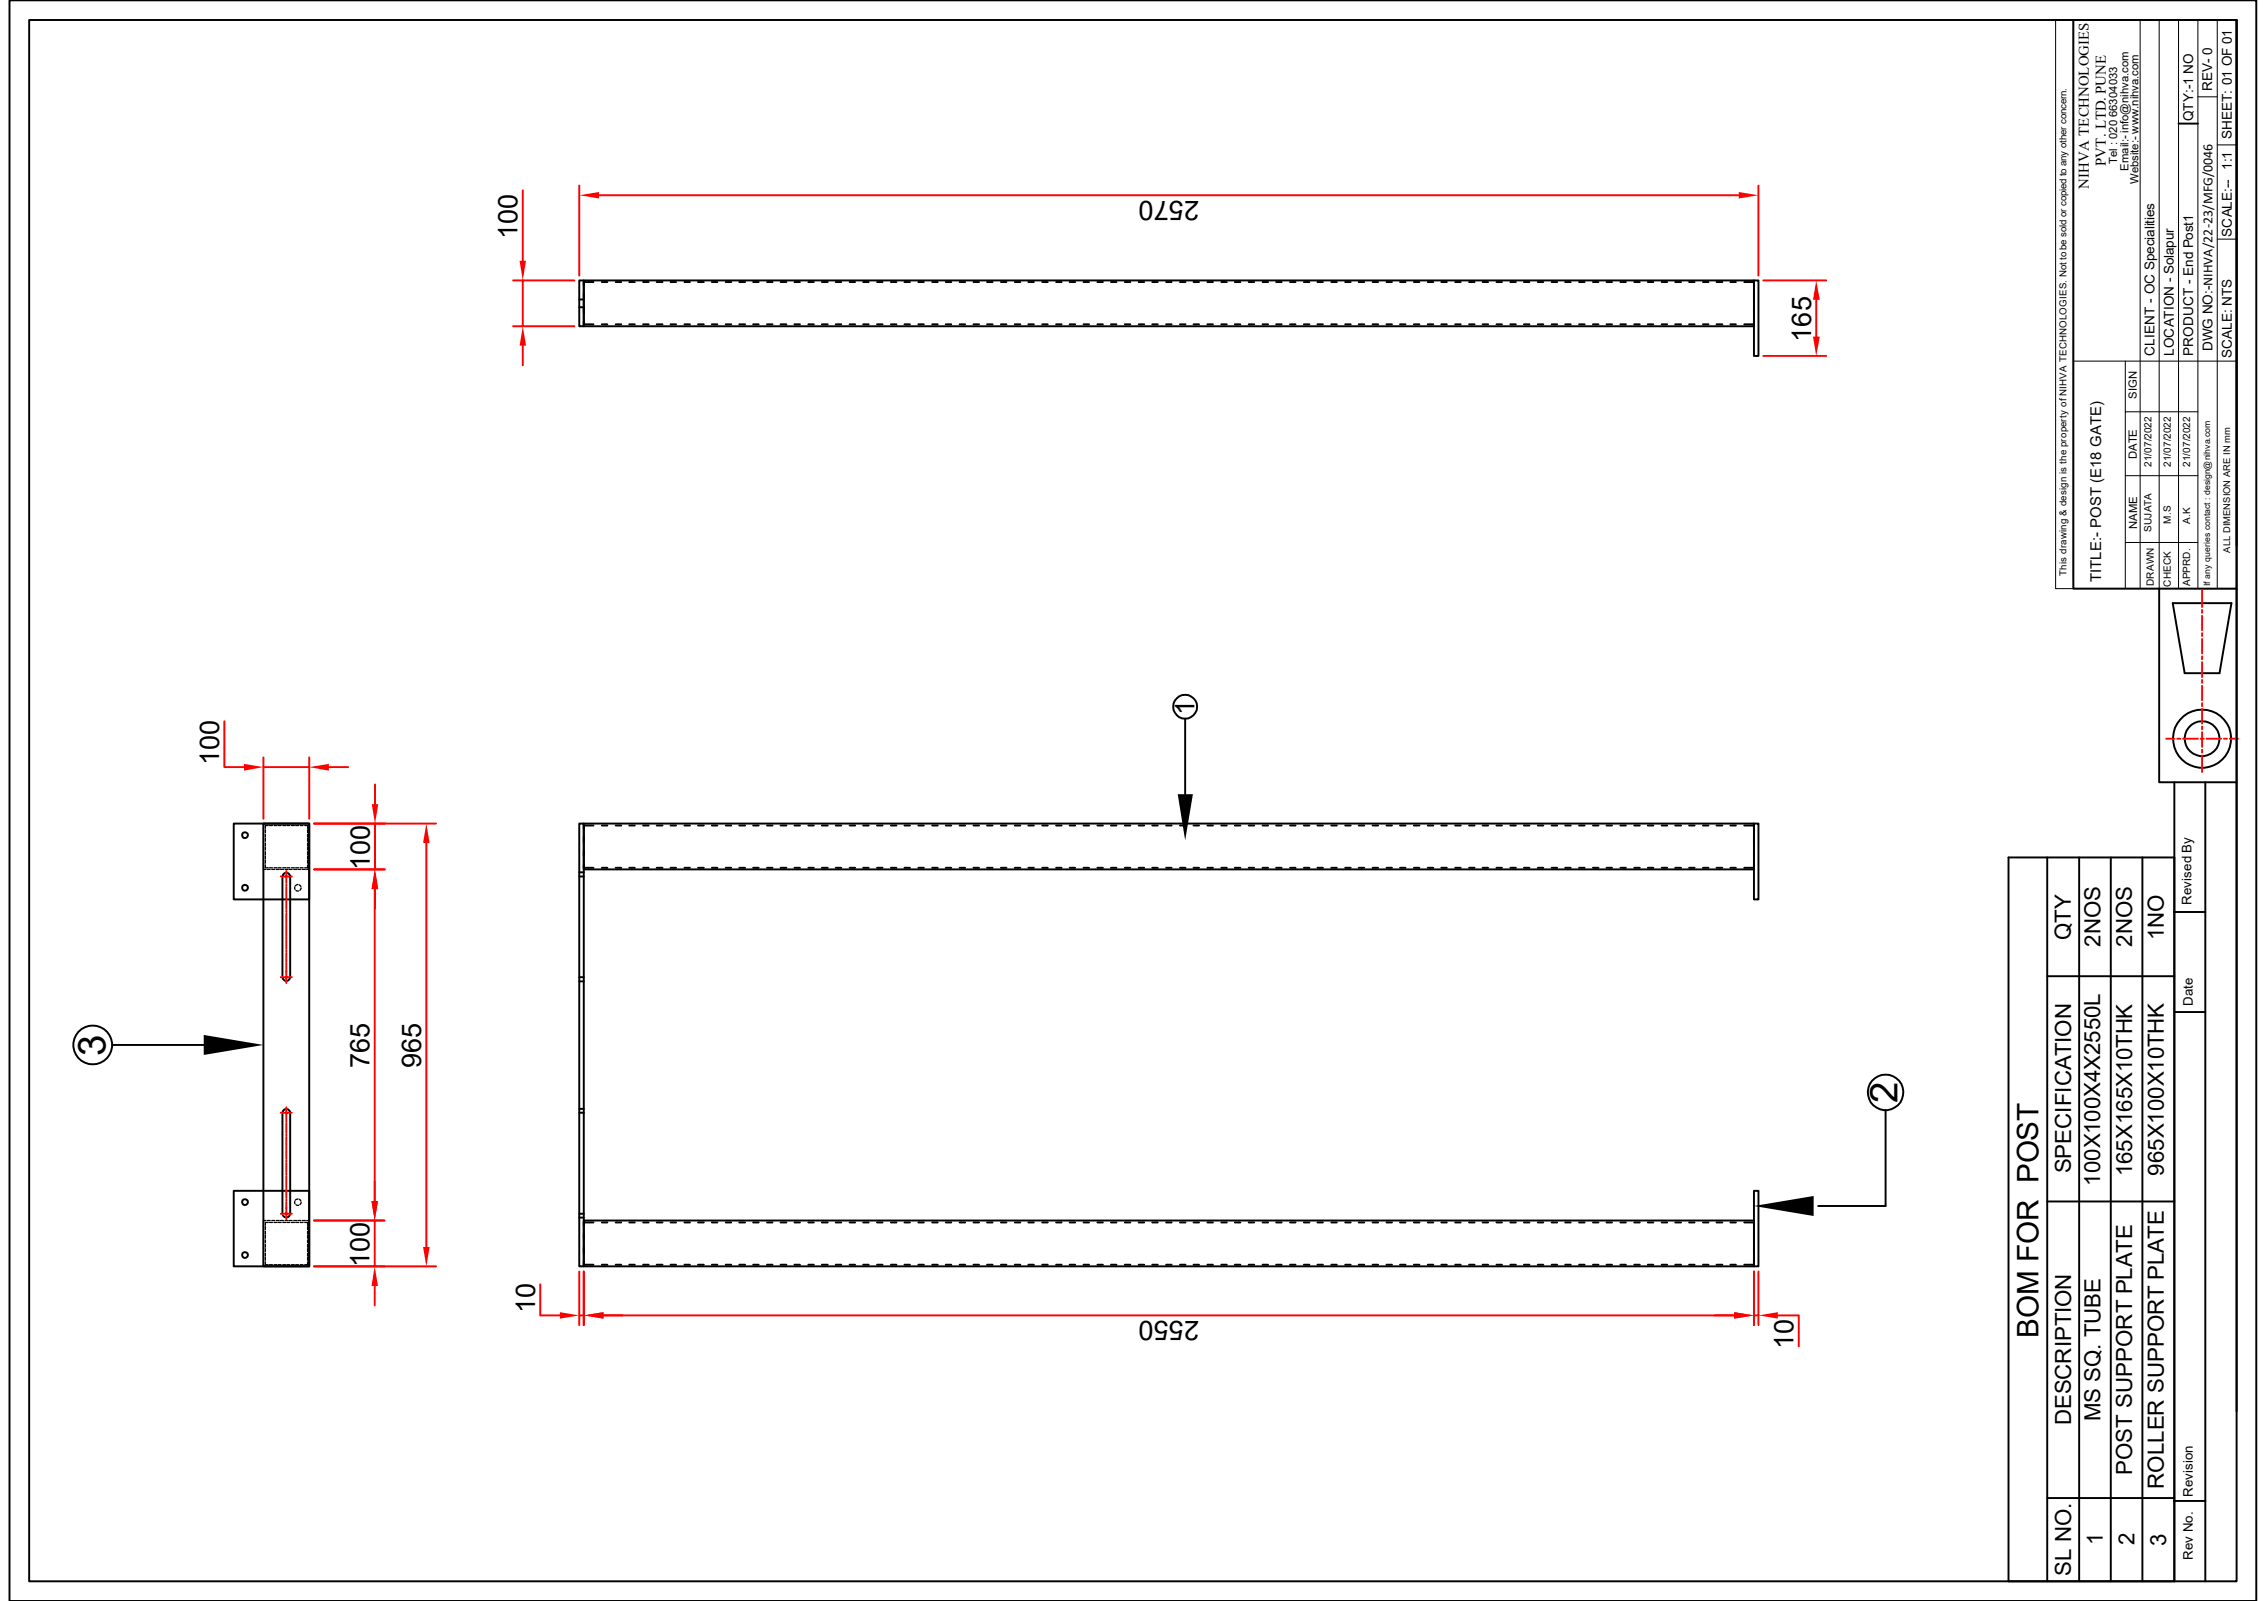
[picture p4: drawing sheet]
<svg xmlns="http://www.w3.org/2000/svg" width="297mm" height="210mm" viewBox="0 0 297 210" stroke-linecap="round" stroke-linejoin="round" font-family="sans-serif">
<defs><g id="words">
<g font-size="5">
<text x="13.9" y="138.4" transform="rotate(-90 13.9 138.4)">3</text>
<text x="248.8" y="144.6" transform="rotate(-90 248.8 144.6)">2</text>
</g>
<text font-size="3.9" x="267.3" y="175.4" transform="rotate(-90 267.3 175.4)">BOM FOR POST</text>
<g font-size="3.6">
<text x="157.2" y="26.3" transform="rotate(180 157.2 26.3)">2570</text>
<text x="67.9" y="31.4" transform="rotate(-90 67.9 31.4)">100</text>
<text x="237.5" y="44.8" transform="rotate(-90 237.5 44.8)">165</text>
<text x="156.7" y="93.8" transform="rotate(-90 156.7 93.8)">1</text>
<text x="28.7" y="100.4" transform="rotate(-90 28.7 100.4)">100</text>
<text x="48.5" y="114.1" transform="rotate(-90 48.5 114.1)">100</text>
<text x="48.5" y="140" transform="rotate(-90 48.5 140)">765</text>
<text x="55.2" y="140" transform="rotate(-90 55.2 140)">965</text>
<text x="48.5" y="166.1" transform="rotate(-90 48.5 166.1)">100</text>
<text x="70.2" y="172.2" transform="rotate(-90 70.2 172.2)">10</text>
<text x="157.2" y="173.1" transform="rotate(180 157.2 173.1)">2550</text>
<text x="235.2" y="176.9" transform="rotate(-90 235.2 176.9)">10</text>
</g>
<g font-size="2.9">
<text x="271.6" y="123.3" transform="rotate(-90 271.6 123.3)">QTY</text>
<text x="275.5" y="124.1" transform="rotate(-90 275.5 124.1)">2NOS</text>
<text x="279.6" y="124.1" transform="rotate(-90 279.6 124.1)">2NOS</text>
<text x="283.8" y="123.3" transform="rotate(-90 283.8 123.3)">1NO</text>
<text x="271.6" y="153.8" transform="rotate(-90 271.6 153.8)">SPECIFICATION</text>
<text x="275.4" y="155.4" transform="rotate(-90 275.4 155.4)">100X100X4X2550L</text>
<text x="279.6" y="154.2" transform="rotate(-90 279.6 154.2)">165X165X10THK</text>
<text x="283.7" y="154.1" transform="rotate(-90 283.7 154.1)">965X100X10THK</text>
<text x="271.6" y="186.9" transform="rotate(-90 271.6 186.9)">DESCRIPTION</text>
<text x="275.5" y="186.3" transform="rotate(-90 275.5 186.3)">MS SQ. TUBE</text>
<text x="279.6" y="193.4" transform="rotate(-90 279.6 193.4)">POST SUPPORT PLATE</text>
<text x="283.8" y="195.2" transform="rotate(-90 283.8 195.2)">ROLLER SUPPORT PLATE</text>
<text x="275.8" y="202.5" transform="rotate(-90 275.8 202.5)">1</text>
<text x="279.9" y="202.6" transform="rotate(-90 279.9 202.6)">2</text>
<text x="284.1" y="202.7" transform="rotate(-90 284.1 202.7)">3</text>
<text x="271.6" y="206.6" transform="rotate(-90 271.6 206.6)">SL NO.</text>
</g>
<g font-size="1.9">
<text x="276.2" y="21.7" transform="rotate(-90 276.2 21.7)">PVT. LTD. PUNE</text>
<text x="273.9" y="24.8" transform="rotate(-90 273.9 24.8)">NIHVA TECHNOLOGIES</text>
<text x="275.5" y="76.3" transform="rotate(-90 275.5 76.3)">TITLE:- POST (E18 GATE)</text>
</g>
<g font-size="1.8">
<text x="290.1" y="11.9" transform="rotate(-90 290.1 11.9)">REV- 0</text>
<text x="287.6" y="15.9" transform="rotate(-90 287.6 15.9)">QTY:-1 NO</text>
<text x="292.7" y="22.3" transform="rotate(-90 292.7 22.3)">1:1</text>
<text x="292.7" y="18.2" transform="rotate(-90 292.7 18.2)">SHEET: 01 OF 01</text>
<text x="292.7" y="31" transform="rotate(-90 292.7 31)">SCALE:--</text>
<text x="282.5" y="46.6" transform="rotate(-90 282.5 46.6)">CLIENT - OC Specialities</text>
<text x="285.1" y="46.7" transform="rotate(-90 285.1 46.7)">LOCATION - Solapur</text>
<text x="287.6" y="46.7" transform="rotate(-90 287.6 46.7)">PRODUCT - End Post1</text>
<text x="290.1" y="46" transform="rotate(-90 290.1 46)">DWG NO:-NIHVA/22-23/MFG/0046</text>
<text x="292.7" y="46.9" transform="rotate(-90 292.7 46.9)">SCALE: NTS</text>
</g>
<g font-size="1.7">
<text x="287.4" y="118.6" transform="rotate(-90 287.4 118.6)">Revised By</text>
<text x="287.6" y="131.9" transform="rotate(-90 287.6 131.9)">Date</text>
<text x="287.6" y="196.2" transform="rotate(-90 287.6 196.2)">Revision</text>
<text x="287.6" y="204.5" transform="rotate(-90 287.6 204.5)">Rev No.</text>
</g>
<g font-size="1.5">
<text x="277.7" y="21.5" transform="rotate(-90 277.7 21.5)">Tel : 020 66304033</text>
<text x="279.1" y="22.4" transform="rotate(-90 279.1 22.4)">Email:- info@nihva.com</text>
<text x="280.5" y="24.1" transform="rotate(-90 280.5 24.1)">Website:- www.nihva.com</text>
<text x="280.2" y="52.3" transform="rotate(-90 280.2 52.3)">SIGN</text>
<text x="280.2" y="60.2" transform="rotate(-90 280.2 60.2)">DATE</text>
<text x="280.3" y="69.3" transform="rotate(-90 280.3 69.3)">NAME</text>
</g>
<g font-size="1.3">
<text x="282.1" y="61.3" transform="rotate(-90 282.1 61.3)">21/07/2022</text>
<text x="284.7" y="61.3" transform="rotate(-90 284.7 61.3)">21/07/2022</text>
<text x="287.2" y="61.3" transform="rotate(-90 287.2 61.3)">21/07/2022</text>
<text x="282.1" y="69.7" transform="rotate(-90 282.1 69.7)">SUJATA</text>
<text x="284.7" y="68.7" transform="rotate(-90 284.7 68.7)">M.S</text>
<text x="287.2" y="68.7" transform="rotate(-90 287.2 68.7)">A.K</text>
<text x="271" y="75.5" transform="rotate(-90 271 75.5)">This drawing &amp; design is the property of NIHVA TECHNOLOGIES. Not to be sold or copied to any other concern.</text>
<text x="282.4" y="76.8" transform="rotate(-90 282.4 76.8)">DRAWN</text>
<text x="284.7" y="76.9" transform="rotate(-90 284.7 76.9)">CHECK</text>
<text x="287.2" y="76.8" transform="rotate(-90 287.2 76.8)">APPRD.</text>
</g>
<text font-size="1.2" x="292.5" y="72.5" transform="rotate(-90 292.5 72.5)">ALL DIMENSION ARE IN mm</text>
<text font-size="1.1" x="289.8" y="76.9" transform="rotate(-90 289.8 76.9)">If any queries contact : design@nihva.com</text>
</g></defs>
<g fill="none" stroke="#000" stroke-width=".25">
<path d="M1.2 0h294.7v209.9h-294.7zM3.8 2.6h289.5v204.7h-289.5zM293.3 2.6v68.9M76 36.8h.6v6h-.6zM76 39.3h.6M76.6 36.8h153.4v6h-153.4zM76.6 38.5v.7M77.8 37h-1.2v.4M78.9 37h.7M80.7 37h.8M82.5 37h.7M84.3 37h.8"/>
<path d="M86.1 37h.8M87.9 37h.8M89.8 37h.7M91.5 37h.8M93.4 37h.7M95.2 37h.7M97 37h.7M98.8 37h.7M100.6 37h.7M102.4 37h.7M104.2 37h.7M106 37h.7"/>
<path d="M107.8 37h.7M109.6 37h.7M111.4 37h.7M113.2 37h.7M115 37h.7M116.8 37h.8M118.6 37h.7M120.4 37h.8M122.3 37h.7M124 37h.8M125.9 37h.7M127.7 37h.7"/>
<path d="M129.4 37h.8M131.3 37h.7M133.1 37h.7M134.9 37h.7M136.7 37h.7M138.5 37h.7M140.3 37h.7M142.1 37h.7M143.9 37h.7M145.7 37h.7M147.5 37h.7M149.3 37h.8"/>
<path d="M151.1 37h.7M152.9 37h.7M154.7 37h.8M156.5 37h.7M158.3 37h.8M160.2 37h.7M161.9 37h.8M163.8 37h.7M165.6 37h.7M167.4 37h.7M169.2 37h.7M171 37h.7"/>
<path d="M172.8 37h.7M174.6 37h.7M176.4 37h.7M178.2 37h.7M180 37h.7M181.8 37h.7M183.6 37h.7M185.4 37h.7M187.2 37h.8M189 37h.7M190.8 37h.8M192.7 37h.7"/>
<path d="M194.4 37h.8M196.3 37h.7M198.1 37h.7M199.9 37h.7M201.7 37h.7M203.5 37h.7M205.3 37h.7M207.1 37h.7M208.9 37h.7M210.7 37h.7M212.5 37h.7M214.3 37h.7"/>
<path d="M216.1 37h.7M217.9 37h.7M219.7 37h.8M221.5 37h.7M223.3 37h.8M225.1 37h.8M226.9 37h.7M228.7 37h1.3v.4M230 36.8h.6v9.9h-.6zM230 38.5v.7M76 40.3h.6M76.6 42.1v.4h1.2"/>
<path d="M76.6 40.3v.7M78.9 42.5h.7M80.7 42.5h.8M82.5 42.5h.7M84.3 42.5h.8M86.1 42.5h.8M87.9 42.5h.8M89.8 42.5h.7M91.5 42.5h.8M93.4 42.5h.7M95.2 42.5h.7M97 42.5h.7"/>
<path d="M98.8 42.5h.7M100.6 42.5h.7M102.4 42.5h.7M104.2 42.5h.7M106 42.5h.7M107.8 42.5h.7M109.6 42.5h.7M111.4 42.5h.7M113.2 42.5h.7M115 42.5h.7M116.8 42.5h.8M118.6 42.5h.7"/>
<path d="M120.4 42.5h.8M122.3 42.5h.7M124 42.5h.8M125.9 42.5h.7M127.7 42.5h.7M129.4 42.5h.8M131.3 42.5h.7M133.1 42.5h.7M134.9 42.5h.7M136.7 42.5h.7M138.5 42.5h.7M140.3 42.5h.7"/>
<path d="M142.1 42.5h.7M143.9 42.5h.7M145.7 42.5h.7M147.5 42.5h.7M149.3 42.5h.8M151.1 42.5h.7M152.9 42.5h.7M154.7 42.5h.8M156.5 42.5h.7M158.3 42.5h.8M160.2 42.5h.7M161.9 42.5h.8"/>
<path d="M163.8 42.5h.7M165.6 42.5h.7M167.4 42.5h.7M169.2 42.5h.7M171 42.5h.7M172.8 42.5h.7M174.6 42.5h.7M176.4 42.5h.7M178.2 42.5h.7M180 42.5h.7M181.8 42.5h.7M183.6 42.5h.7"/>
<path d="M185.4 42.5h.7M187.2 42.5h.8M189 42.5h.7M190.8 42.5h.8M192.7 42.5h.7M194.4 42.5h.8M196.3 42.5h.7M198.1 42.5h.7M199.9 42.5h.7M201.7 42.5h.7M203.5 42.5h.7M205.3 42.5h.7"/>
<path d="M207.1 42.5h.7M208.9 42.5h.7M210.7 42.5h.7M212.5 42.5h.7M214.3 42.5h.7M216.1 42.5h.7M217.9 42.5h.7M219.7 42.5h.8M221.5 42.5h.7M223.3 42.5h.8M225.1 42.5h.8M226.9 42.5h.7"/>
<path d="M230 42.1v.4h-1.3M230 40.3v.7M30.7 108h9.9v9.9h-9.9zM34.5 108h6.1v58h-6.1zM37.1 114.7a.5 .5 0 0 1 .6-.3 .5 .5 0 0 1 .4 .5v13.2a.51 .51 0 0 1-.6 .5 .51 .51 0 0 1-.5-.5v-13.2zM76 114.4h.6M76 114.9h.6M76 108h.6v58h-.6zM76.6 108h153.4v6h-153.4zM76.6 113.4v.4h1.2M76.6 109.7v.7M76.6 111.5v.7"/>
<path d="M77.8 108.2h-1.2v.5M78.9 108.2h.7M78.9 113.8h.7M80.7 108.2h.8M80.7 113.8h.8M82.5 108.2h.7M82.5 113.8h.7M84.3 108.2h.8M84.3 113.8h.8M86.1 108.2h.8M86.1 113.8h.8M87.9 108.2h.8"/>
<path d="M87.9 113.8h.8M89.8 108.2h.7M89.8 113.8h.7M91.5 108.2h.8M91.5 113.8h.8M93.4 108.2h.7M93.4 113.8h.7M95.2 108.2h.7M95.2 113.8h.7M97 108.2h.7M97 113.8h.7M98.8 108.2h.7"/>
<path d="M98.8 113.8h.7M100.6 108.2h.7M100.6 113.8h.7M102.4 108.2h.7M102.4 113.8h.7M104.2 108.2h.7M104.2 113.8h.7M106 108.2h.7M106 113.8h.7M107.8 108.2h.7M107.8 113.8h.7M109.6 108.2h.7"/>
<path d="M109.6 113.8h.7M111.4 108.2h.7M111.4 113.8h.7M113.2 108.2h.7M113.2 113.8h.7M115 108.2h.7M115 113.8h.7M116.8 108.2h.8M116.8 113.8h.8M118.6 108.2h.7M118.6 113.8h.7M120.4 108.2h.8"/>
<path d="M120.4 113.8h.8M122.3 108.2h.7M122.3 113.8h.7M124 108.2h.8M124 113.8h.8M125.9 108.2h.7M125.9 113.8h.7M127.7 108.2h.7M127.7 113.8h.7M129.4 108.2h.8M129.4 113.8h.8M131.3 108.2h.7"/>
<path d="M131.3 113.8h.7M133.1 108.2h.7M133.1 113.8h.7M134.9 108.2h.7M134.9 113.8h.7M136.7 108.2h.7M136.7 113.8h.7M138.5 108.2h.7M138.5 113.8h.7M140.3 108.2h.7M140.3 113.8h.7M142.1 108.2h.7"/>
<path d="M142.1 113.8h.7M143.9 108.2h.7M143.9 113.8h.7M145.7 108.2h.7M145.7 113.8h.7M147.5 108.2h.7M147.5 113.8h.7M149.3 108.2h.8M149.3 113.8h.8M151.1 108.2h.7M151.1 113.8h.7M152.9 108.2h.7"/>
<path d="M152.9 113.8h.7M154.7 108.2h.8M154.7 113.8h.8M156.5 108.2h.7M156.5 113.8h.7M158.3 108.2h.8M158.3 113.8h.8M160.2 108.2h.7M160.2 113.8h.7M161.9 108.2h.8M161.9 113.8h.8M163.8 108.2h.7"/>
<path d="M163.8 113.8h.7M165.6 108.2h.7M165.6 113.8h.7M167.4 108.2h.7M167.4 113.8h.7M169.2 108.2h.7M169.2 113.8h.7M171 108.2h.7M171 113.8h.7M172.8 108.2h.7M172.8 113.8h.7M174.6 108.2h.7"/>
<path d="M174.6 113.8h.7M176.4 108.2h.7M176.4 113.8h.7M178.2 108.2h.7M178.2 113.8h.7M180 108.2h.7M180 113.8h.7M181.8 108.2h.7M181.8 113.8h.7M183.6 108.2h.7M183.6 113.8h.7M185.4 108.2h.7"/>
<path d="M185.4 113.8h.7M187.2 108.2h.8M187.2 113.8h.8M189 108.2h.7M189 113.8h.7M190.8 108.2h.8M190.8 113.8h.8M192.7 108.2h.7M192.7 113.8h.7M194.4 108.2h.8M194.4 113.8h.8M196.3 108.2h.7"/>
<path d="M196.3 113.8h.7M198.1 108.2h.7M198.1 113.8h.7M199.9 108.2h.7M199.9 113.8h.7M201.7 108.2h.7M201.7 113.8h.7M203.5 108.2h.7M203.5 113.8h.7M205.3 108.2h.7M205.3 113.8h.7M207.1 108.2h.7"/>
<path d="M207.1 113.8h.7M208.9 108.2h.7M208.9 113.8h.7M210.7 108.2h.7M210.7 113.8h.7M212.5 108.2h.7M212.5 113.8h.7M214.3 108.2h.7M214.3 113.8h.7M216.1 108.2h.7M216.1 113.8h.7M217.9 108.2h.7"/>
<path d="M217.9 113.8h.7M219.7 113.8h.8M219.7 108.2h.8M221.5 108.2h.7M221.5 113.8h.7M223.3 108.2h.8M223.3 113.8h.8M225.1 108.2h.8M225.1 113.8h.8M226.9 108.2h.7M226.9 113.8h.7M228.7 108.2h1.3v.5"/>
<path d="M230 108h.6v9.9h-.6zM230 113.4v.4h-1.3M230 109.7v.7M230 111.5v.7M76 128.7h.6M76 128.1h.6M30.7 156.1h9.9v9.9h-9.9zM37.1 145.6a.5 .5 0 0 1 .6-.2 .5 .5 0 0 1 .4 .5v13.2a.51 .51 0 0 1-.6 .5 .51 .51 0 0 1-.5-.5v-13.2zM76 159.6h.6M76 145.4h.6M76 145.9h.6M76 159.1h.6"/>
<path d="M230 156.1h.6v9.9h-.6zM76.6 160h153.4v6h-153.4zM76.6 161.8v.7M76.6 163.6v.7M76.6 165.4v.4h1.2M77.8 160.3h-1.2v.4M78.9 165.8h.7M78.9 160.3h.7M80.7 165.8h.8M80.7 160.3h.8M82.5 165.8h.7M82.5 160.3h.7"/>
<path d="M84.3 165.8h.8M84.3 160.3h.8M86.1 165.8h.8M86.1 160.3h.8M87.9 165.8h.8M87.9 160.3h.8M89.8 165.8h.7M89.8 160.3h.7M91.5 165.8h.8M91.5 160.3h.8M93.4 165.8h.7M93.4 160.3h.7"/>
<path d="M95.2 165.8h.7M95.2 160.3h.7M97 165.8h.7M97 160.3h.7M98.8 165.8h.7M98.8 160.3h.7M100.6 165.8h.7M100.6 160.3h.7M102.4 165.8h.7M102.4 160.3h.7M104.2 165.8h.7M104.2 160.3h.7"/>
<path d="M106 165.8h.7M106 160.3h.7M107.8 165.8h.7M107.8 160.3h.7M109.6 165.8h.7M109.6 160.3h.7M111.4 165.8h.7M111.4 160.3h.7M113.2 165.8h.7M113.2 160.3h.7M115 165.8h.7M115 160.3h.7"/>
<path d="M116.8 165.8h.8M116.8 160.3h.8M118.6 165.8h.7M118.6 160.3h.7M120.4 165.8h.8M120.4 160.3h.8M122.3 165.8h.7M122.3 160.3h.7M124 165.8h.8M124 160.3h.8M125.9 165.8h.7M125.9 160.3h.7"/>
<path d="M127.7 165.8h.7M127.7 160.3h.7M129.4 165.8h.8M129.4 160.3h.8M131.3 165.8h.7M131.3 160.3h.7M133.1 165.8h.7M133.1 160.3h.7M134.9 165.8h.7M134.9 160.3h.7M136.7 165.8h.7M136.7 160.3h.7"/>
<path d="M138.5 165.8h.7M138.5 160.3h.7M140.3 165.8h.7M140.3 160.3h.7M142.1 165.8h.7M142.1 160.3h.7M143.9 165.8h.7M143.9 160.3h.7M145.7 165.8h.7M145.7 160.3h.7M147.5 165.8h.7M147.5 160.3h.7"/>
<path d="M149.3 165.8h.8M149.3 160.3h.8M151.1 165.8h.7M151.1 160.3h.7M152.9 165.8h.7M152.9 160.3h.7M154.7 165.8h.8M154.7 160.3h.8M156.5 165.8h.7M156.5 160.3h.7M158.3 165.8h.8M158.3 160.3h.8"/>
<path d="M160.2 165.8h.7M160.2 160.3h.7M161.9 165.8h.8M161.9 160.3h.8M163.8 165.8h.7M163.8 160.3h.7M165.6 165.8h.7M165.6 160.3h.7M167.4 165.8h.7M167.4 160.3h.7M169.2 165.8h.7M169.2 160.3h.7"/>
<path d="M171 165.8h.7M171 160.3h.7M172.8 165.8h.7M172.8 160.3h.7M174.6 165.8h.7M174.6 160.3h.7M176.4 165.8h.7M176.4 160.3h.7M178.2 165.8h.7M178.2 160.3h.7M180 165.8h.7M180 160.3h.7"/>
<path d="M181.8 165.8h.7M181.8 160.3h.7M183.6 165.8h.7M183.6 160.3h.7M185.4 165.8h.7M185.4 160.3h.7M187.2 165.8h.8M187.2 160.3h.8M189 165.8h.7M189 160.3h.7M190.8 165.8h.8M190.8 160.3h.8"/>
<path d="M192.7 165.8h.7M192.7 160.3h.7M194.4 165.8h.8M194.4 160.3h.8M196.3 165.8h.7M196.3 160.3h.7M198.1 165.8h.7M198.1 160.3h.7M199.9 165.8h.7M199.9 160.3h.7M201.7 165.8h.7M201.7 160.3h.7"/>
<path d="M203.5 165.8h.7M203.5 160.3h.7M205.3 165.8h.7M205.3 160.3h.7M207.1 165.8h.7M207.1 160.3h.7M208.9 165.8h.7M208.9 160.3h.7M210.7 165.8h.7M210.7 160.3h.7M212.5 165.8h.7M212.5 160.3h.7"/>
<path d="M214.3 165.8h.7M214.3 160.3h.7M216.1 165.8h.7M216.1 160.3h.7M217.9 165.8h.7M217.9 160.3h.7M219.7 160.3h.8M219.7 165.8h.8M221.5 165.8h.7M221.5 160.3h.7M223.3 165.8h.8M223.3 160.3h.8"/>
<path d="M225.1 165.8h.8M225.1 160.3h.8M226.9 165.8h.7M226.9 160.3h.7M228.7 160.3h1.3v.4M230 165.4v.4h-1.3M230 161.8v.7M230 163.6v.7"/>
<circle cx="32.1" cy="116.4" r=".38"/>
<circle cx="32.1" cy="109.5" r=".38"/>
<circle cx="32.1" cy="157.6" r=".38"/>
<circle cx="32.1" cy="164.5" r=".38"/>
</g>
<g fill="none" stroke="#000" stroke-width=".17">
<path d="M34.5 113.6v.4h.4M34.5 108.5v.4M34.5 109.1v.4M34.5 109.7v.3M34.5 110.2v.4M34.5 110.8v.4M34.5 111.4v.3M34.5 112v.3M34.5 112.5v.4M34.5 113.1v.4M34.8 113.4v.4h.4M34.8 108.8v.4"/>
<path d="M34.8 109.4v.4M34.8 109.9v.4M34.8 110.5v.4M34.8 111.1v.3M34.8 111.7v.3M34.8 112.2v.4M34.8 112.8v.4M34.9 108h-.4v.3M35.1 108h.3M35.1 114h.3M35.2 108.2h-.4v.4M35.3 113.8h.4"/>
<path d="M35.3 108.2h.4M35.6 108h.4M35.6 114h.4M35.9 113.8h.4M35.9 108.2h.4M36.2 108h.4M36.2 114h.4M36.5 113.8h.4M36.5 108.2h.4M36.8 108h.4M36.8 114h.4M37.1 113.8h.4"/>
<path d="M37.1 108.2h.4M37.4 108h.4M37.4 114h.4M37.6 113.8h.4M37.6 108.2h.4M37.9 108h.4M37.9 114h.4M38.2 113.8h.4M38.2 108.2h.4M38.5 108h.4M38.5 114h.4M38.6 116.3l.1 .3"/>
<path d="M38.8 113.8h.4M38.8 108.2h.4M38.8 116.7l.4 .1M39.1 108h.4M39.1 116l-.4 .1M39.1 114h.4M39.2 116l.3 .3M39.4 113.8h.3M39.4 108.2h.3M39.5 116.4l-.2 .3M39.7 108h.3M39.7 114h.3"/>
<path d="M40 108.2h.3v.4M40.2 108h.4v.3M40.3 108.8v.4M40.3 109.4v.4M40.3 109.9v.4M40.3 110.5v.4M40.3 111.1v.3M40.3 111.7v.3M40.3 112.2v.4M40.3 112.8v.4M40.3 113.4v.4h-.3M40.6 108.5v.4"/>
<path d="M40.6 109.1v.4M40.6 109.7v.3M40.6 110.2v.4M40.6 110.8v.4M40.6 111.4v.3M40.6 112v.3M40.6 112.5v.4M40.6 113.1v.4M40.6 113.6v.4h-.4M38.6 157.5l.1 .3M38.8 157.9l.4 .1M39.1 157.2l-.4 .2"/>
<path d="M39.2 157.2l.3 .3M39.5 157.6l-.2 .3M34.5 165.7v.3h.4M34.5 160.6v.3M34.5 161.1v.4M34.5 161.7v.4M34.5 162.3v.3M34.5 162.9v.3M34.5 163.4v.4M34.5 164v.4M34.5 164.5v.4M34.5 165.1v.4"/>
<path d="M34.8 165.4v.4h.4M34.8 160.8v.4M34.8 161.4v.4M34.8 162v.3M34.8 162.6v.3M34.8 163.1v.4M34.8 163.7v.4M34.8 164.3v.4M34.8 164.8v.4M34.9 160h-.4v.4M35.1 166h.3M35.1 160h.3"/>
<path d="M35.2 160.3h-.4v.4M35.3 160.3h.4M35.3 165.8h.4M35.6 166h.4M35.6 160h.4M35.9 160.3h.4M35.9 165.8h.4M36.2 166h.4M36.2 160h.4M36.5 160.3h.4M36.5 165.8h.4M36.8 166h.4"/>
<path d="M36.8 160h.4M37.1 160.3h.4M37.1 165.8h.4M37.4 166h.4M37.4 160h.4M37.6 160.3h.4M37.6 165.8h.4M37.9 166h.4M37.9 160h.4M38.2 160.3h.4M38.2 165.8h.4M38.5 166h.4"/>
<path d="M38.5 160h.4M38.8 160.3h.4M38.8 165.8h.4M39.1 166h.4M39.1 160h.4M39.4 160.3h.3M39.4 165.8h.3M39.7 166h.3M39.7 160h.3M40 160.3h.3v.4M40.2 160h.4v.4M40.3 165.4v.4h-.3"/>
<path d="M40.3 160.8v.4M40.3 161.4v.4M40.3 162v.3M40.3 162.6v.3M40.3 163.1v.4M40.3 163.7v.4M40.3 164.3v.4M40.3 164.8v.4M40.6 160.6v.3M40.6 161.1v.4M40.6 161.7v.4M40.6 162.3v.3"/>
<path d="M40.6 162.9v.3M40.6 163.4v.4M40.6 164v.4M40.6 164.5v.4M40.6 165.1v.4M40.6 165.7v.3h-.4"/>
</g>
<g fill="none" stroke="#f00" stroke-width=".25">
<path d="M36.8 114.9h.7M37.5 114.9h.1M37.5 114.8v.2M37.5 116v.1M37.5 116.4v1.1M37.5 117.7v.2M37.5 118v1.2M37.5 119.4v.2M37.5 119.8v1.1M37.5 115v.8M37.5 114.2v.6M37.7 114.9h.6"/>
<path d="M36.8 128.1h.7M37.5 128.1h.1M37.5 121.1v.2M37.5 121.5v1.2M37.5 122.8v.2M37.5 123.2v1.2M37.5 124.6v.1M37.5 124.9v1.2M37.5 126.3v.2M37.5 126.6v1.4M37.5 128.1v.1M37.5 128.2v.7"/>
<path d="M37.7 128.1h.6M36.8 145.9h.7M36.8 159.1h.7M37.5 145.9h.1M37.5 159.1h.1M37.5 146v.7M37.5 145.2v.6M37.5 145.8v.1M37.5 146.9v.2M37.5 147.3v1.2M37.5 148.7v.1M37.5 149.1v1.1"/>
<path d="M37.5 150.4v.2M37.5 150.8v1.1M37.5 152.1v.2M37.5 152.5v1.1M37.5 153.8v.2M37.5 154.2v1.2M37.5 155.5v.2M37.5 155.9v1.2M37.5 157.3v.1M37.5 157.6v1.4M37.5 159.1v.1M37.5 159.2v.6"/>
<path d="M37.7 145.9h.6M37.7 159.1h.6"/>
</g>
<path d="M269.6 2.6h2.3v74.6h-2.3zM271.9 2.6v44.7M280.7 2.6v74.6M283.2 2.6v74.6M285.7 2.6v74.6M288.2 2.6v74.6" fill="none" stroke="#000" stroke-width=".13"/>
<path d="M272.5 25.3h5.9v21.7h-5.9z" fill="#fff"/>
<path d="M288.2 12.7h2.6M290.8 2.6v74.6M290.8 19h2.5M290.8 31.4h2.5M278.7 47.3v29.9M278.7 54h9.5M293.3 47.3h-21.4v28.6M271.9 77.2h21.4M278.7 62.4h9.5M278.7 71.1h9.5" fill="none" stroke="#000" stroke-width=".13"/>
<g fill="none" stroke="#000" stroke-width=".25">
<path d="M271.9 2.6h21.4v74.6h-21.4zM285.7 16.2h2.5M283.2 77.2v25.4h10.1v82.4M284.9 79.1h7.7l-1.5 9.2h-4.6zM293.3 77.2v25.4M263.4 112.4h21.7v94.9h-21.7zM268.5 112.4v94.9M272.7 112.4v94.9M276.8 112.4v94.9M281 112.4v94.9M285.1 102.6v104.7M285.1 119.6h4.1"/>
<path d="M289.2 102.6v104.7M268.5 128h16.6M285.1 132.7h4.1M268.5 157.5h16.6M268.5 196.4h16.6M285.1 196.8h4.1"/>
<circle cx="288.8" cy="96.8" r="3.8"/>
<circle cx="288.8" cy="96.8" r="2.28"/>
</g>
<g fill="none" stroke="#f00" stroke-width=".25">
<path d="M288.8 77.4v2.2M288.8 80v.3M284.1 96.8h1M285.5 96.8h.4M286.3 96.8h1.9M288.6 96.8h.4M288.8 80.7v1.9M288.8 83v.4M288.8 83.8v1.9M288.8 86.1v.3M288.8 86.8v2M288.8 89.1v.4"/>
<path d="M288.8 89.9v1.9M288.8 92.2v.4M288.8 93v1.9M288.8 95.2v.4M288.8 96v1.9M288.8 98.3v.4M288.8 99v2.2M289.4 96.8h1.9M291.7 96.8h.3M292.4 96.8h1.1M41.2 108h16M55.9 110.5v53"/>
<path d="M41.2 166h16"/>
</g>
<g fill="#f00">
<path d="M55.5 163.5h.8l-.4 2.5z"/>
<path d="M55.9 108l.4 2.5h-.8z"/>
</g>
<path d="M49.1 154.9v2.6M41.2 166h9.2M41.2 160h9.2M49.1 160v6M49.1 168.6v2.5" fill="none" stroke="#f00" stroke-width=".25"/>
<g fill="#f00">
<path d="M49.1 166l.5 2.6h-.9z"/>
<path d="M48.7 157.5h.9l-.5 2.5z"/>
</g>
<path d="M41.2 114h9.2M49.1 116.6v40.9M41.2 160h9.2" fill="none" stroke="#f00" stroke-width=".25"/>
<g fill="#f00">
<path d="M48.7 157.5h.9l-.5 2.5z"/>
<path d="M49.1 114l.5 2.6h-.9z"/>
</g>
<path d="M41.2 114h9.3M41.2 108h9.3M49.2 102.9v2.5M49.2 108v6M49.2 116.6v2.5" fill="none" stroke="#f00" stroke-width=".25"/>
<g fill="#f00">
<path d="M49.2 114l.4 2.6h-.8z"/>
<path d="M48.8 105.4h.8l-.4 2.6z"/>
</g>
<path d="M29.4 94.6v6h2.6M34.5 99.3v8M40.6 99.3v8M34.5 100.6h6.1M43.1 100.6h2.6" fill="none" stroke="#f00" stroke-width=".25"/>
<g fill="#f00">
<path d="M40.6 100.6l2.5-.5v.9z"/>
<path d="M32 100.1l2.5 .5-2.5 .4z"/>
</g>
<path d="M67.3 36.8h8M68.6 25v9.2M68.6 36.8v6M67.3 42.8h8M68.6 45.3v2.6" fill="none" stroke="#f00" stroke-width=".25"/>
<g fill="#f00">
<path d="M68.6 42.8l.4 2.5h-.9z"/>
<path d="M68.1 34.2h.9l-.4 2.6z"/>
</g>
<path d="M231.2 36.8h8.3M238.2 39.3v4.8M231.2 46.7h8.3" fill="none" stroke="#f00" stroke-width=".25"/>
<g fill="#f00">
<path d="M237.8 44.1h.9l-.5 2.6z"/>
<path d="M238.2 36.8l.5 2.5h-.9z"/>
</g>
<path d="M224.9 172.5h2.5M230 166.7v7M230 172.5h.6M230.6 166.7v7M233.1 172.5h2.8v4" fill="none" stroke="#f00" stroke-width=".25"/>
<g fill="#f00">
<path d="M227.4 172l2.6 .5-2.6 .4z"/>
<path d="M230.6 172.5l2.5-.5v.9z"/>
</g>
<path d="M76.6 166.7v7M79.1 172.5h148.3M230 166.7v7" fill="none" stroke="#f00" stroke-width=".25"/>
<g fill="#f00">
<path d="M227.4 172l2.6 .5-2.6 .4z"/>
<path d="M76.6 172.5l2.5-.5v.9z"/>
</g>
<path d="M70.8 168.4v4.1h2.6M76 166.7v7M76 172.5h.6M76.6 166.7v7M79.1 172.5h2.6" fill="none" stroke="#f00" stroke-width=".25"/>
<g fill="#f00">
<path d="M76.6 172.5l2.5-.5v.9z"/>
<path d="M73.4 172l2.6 .5-2.6 .4z"/>
</g>
<path d="M76 24.3v11.8M78.5 25.6h149.5M230.6 24.3v11.8" fill="none" stroke="#f00" stroke-width=".25"/>
<g fill="#f00">
<path d="M228 25.2l2.6 .4-2.6 .4z"/>
<path d="M76 25.6l2.5-.4v.8z"/>
</g>
<path d="M154.5 104.1h1.9l-1 6.1zM26.7 135.7l7.8 1.3-7.8 1.3zM230 158.1l7.8-1.3v2.6z" fill="#000"/>
<g fill="none" stroke="#000" stroke-width=".25">
<path d="M155.4 94.2v9.9M14.7 137h12M247.3 145.5v12.6h-8.9"/>
<circle cx="155.4" cy="92.7" r="1.56"/>
<circle cx="12.2" cy="137" r="2.54"/>
<circle cx="247.3" cy="143.2" r="2.33"/>
</g>
<use href="#words"/>
</svg>
